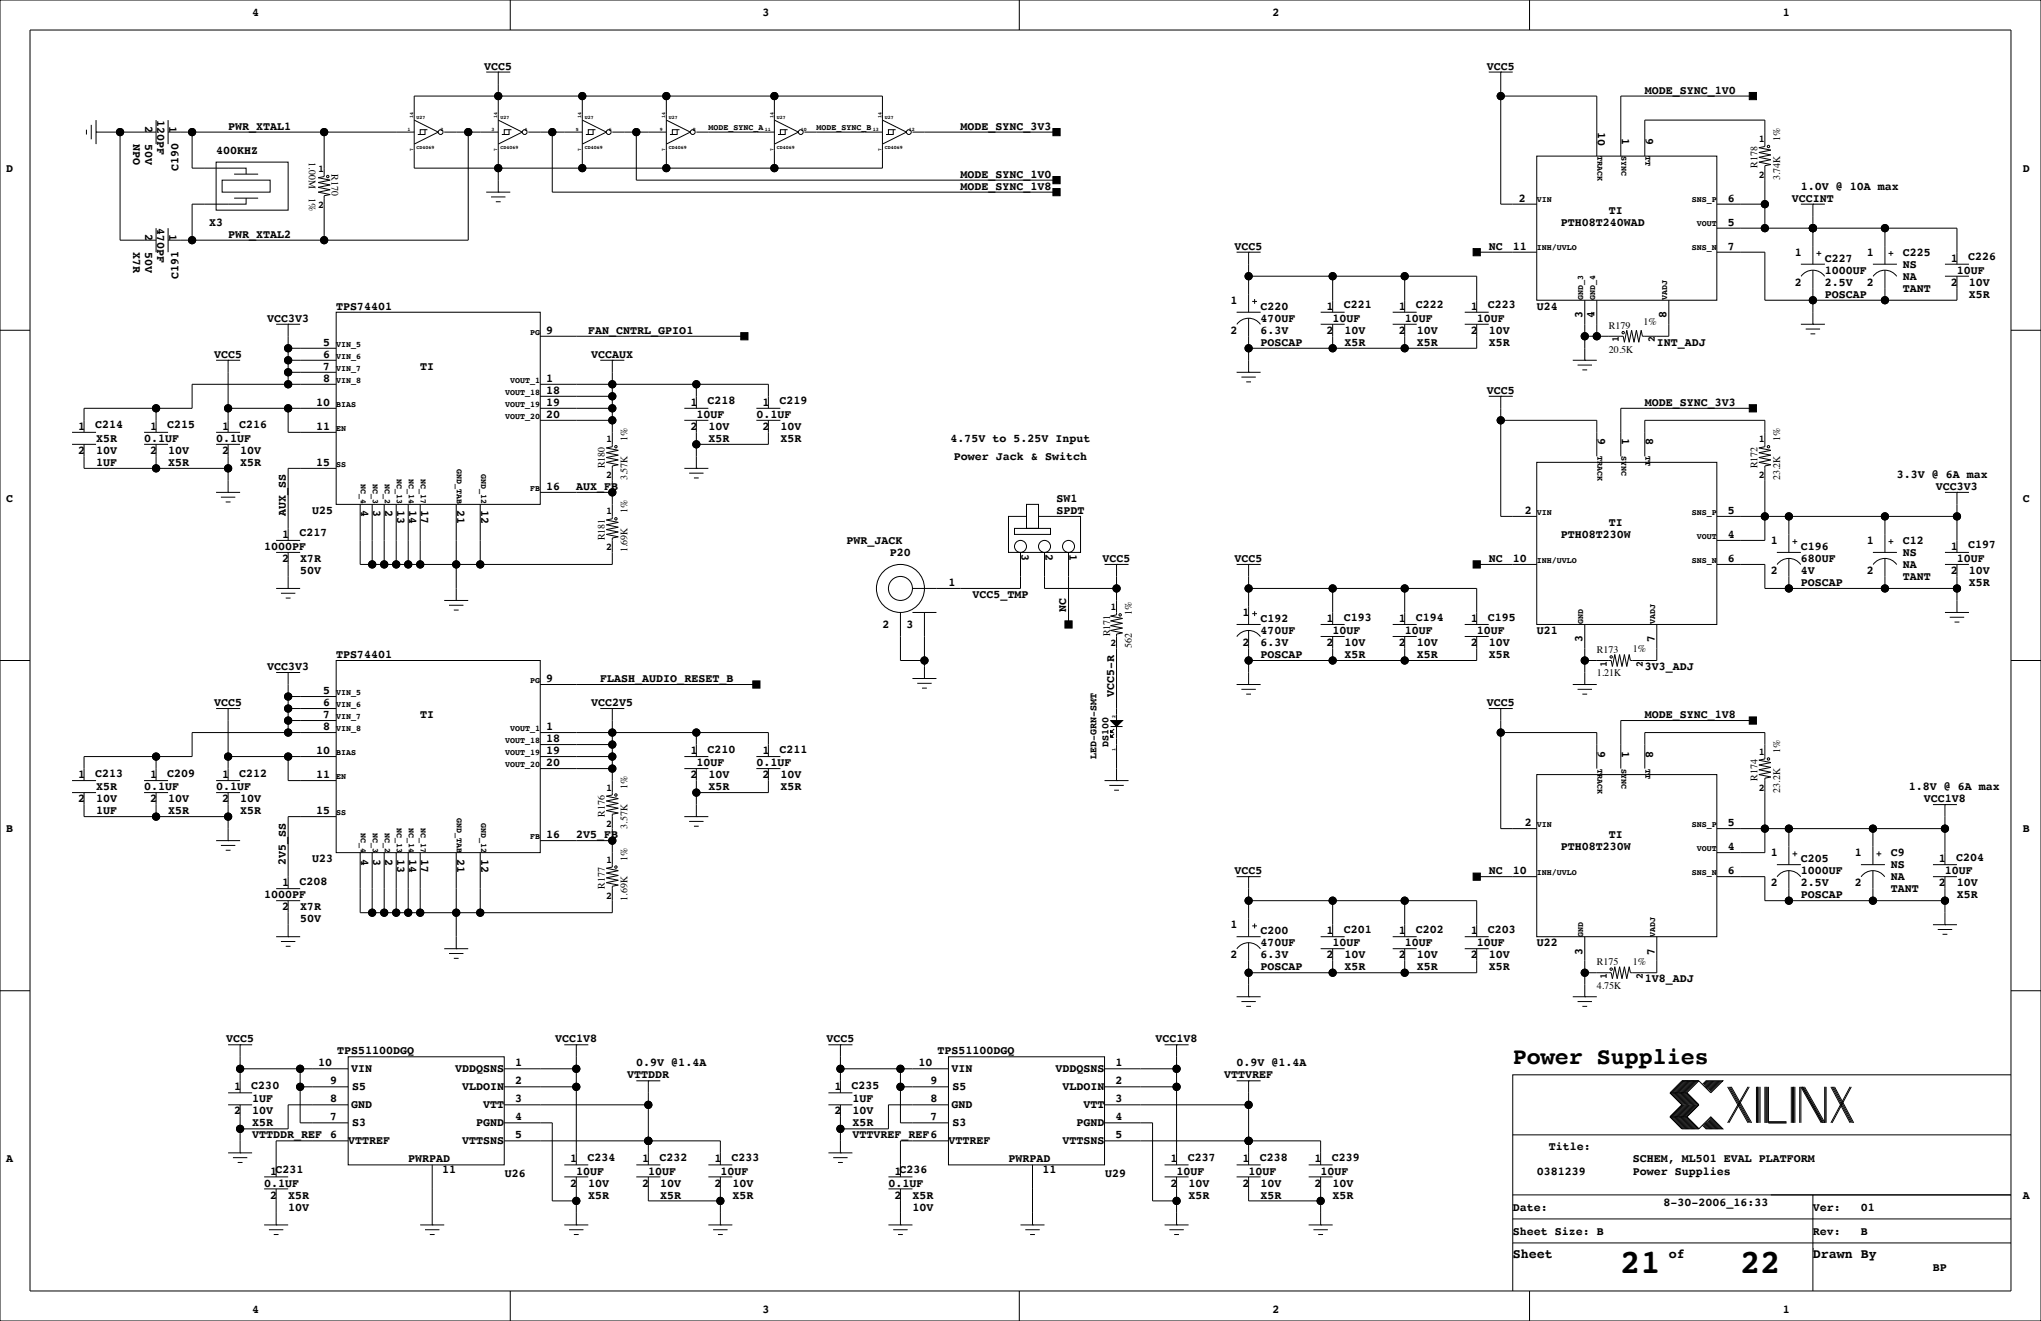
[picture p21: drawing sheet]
<svg xmlns="http://www.w3.org/2000/svg" width="432mm" height="279mm" viewBox="0 0 432 279" stroke-linecap="round" stroke-linejoin="round" font-family="sans-serif">
<defs><g id="words">
<g font-size="7.1">
<text x="342.8" y="269.3">21</text>
<text x="368.2" y="269.3">22</text>
</g>
<text font-size="4.9" x="320" y="225.1">Power Supplies</text>
<g font-size="2.8">
<text x="320" y="266.1">Sheet</text>
<text x="353.1" y="266.1">of</text>
<text x="383.5" y="266.1">Drawn By</text>
</g>
<g font-size="2.5">
<text x="53.3" y="3.3">4</text>
<text x="161.3" y="3.3">3</text>
<text x="269.2" y="3.3">2</text>
<text x="377.2" y="3.3">1</text>
<text x="102.4" y="14.7">VCC5</text>
<text x="314.5" y="14.7">VCC5</text>
<text x="348" y="19.8">MODE_SYNC_1V0</text>
<text x="30.7" y="26.7" transform="rotate(90 30.7 26.7)">2</text>
<text x="33.2" y="25.4" transform="rotate(90 33.2 25.4)">120PF</text>
<text x="35.8" y="26.7" transform="rotate(90 35.8 26.7)">1</text>
<text x="48.3" y="27.4">PWR_XTAL1</text>
<text x="203.2" y="27.4">MODE_SYNC_3V3</text>
<text x="338" y="27.9" transform="rotate(90 338 27.9)">10</text>
<text x="343.1" y="29.2" transform="rotate(90 343.1 29.2)">1</text>
<text x="348.2" y="29.2" transform="rotate(90 348.2 29.2)">9</text>
<text x="28.2" y="30.5" transform="rotate(90 28.2 30.5)">NPO</text>
<text x="30.7" y="30.5" transform="rotate(90 30.7 30.5)">50V</text>
<text x="45.7" y="32.5">400KHZ</text>
<text x="1.3" y="36.3">D</text>
<text x="37.8" y="36.2" transform="rotate(-90 37.8 36.2)">C190</text>
<text x="203.2" y="37.6">MODE_SYNC_1V0</text>
<text x="203.2" y="40.1">MODE_SYNC_1V8</text>
<text x="381" y="40.1">1.0V @ 10A max</text>
<text x="428" y="36.3">D</text>
<text x="44.2" y="47.8">X3</text>
<text x="321.3" y="42.7">2</text>
<text x="330.2" y="47.8">PTH08T240WAD</text>
<text x="340.4" y="45.2">TI</text>
<text x="365.5" y="47.8">5</text>
<text x="365.5" y="42.7">6</text>
<text x="379.1" y="42.7">VCCINT</text>
<text x="28.2" y="53.3" transform="rotate(90 28.2 53.3)">X7R</text>
<text x="30.7" y="49.5" transform="rotate(90 30.7 49.5)">2</text>
<text x="30.7" y="53.3" transform="rotate(90 30.7 53.3)">50V</text>
<text x="33.2" y="48.3" transform="rotate(90 33.2 48.3)">470PF</text>
<text x="35.8" y="49.5" transform="rotate(90 35.8 49.5)">1</text>
<text x="48.3" y="50.3">PWR_XTAL2</text>
<text x="261.2" y="52.8">VCC5</text>
<text x="315" y="52.8">NC</text>
<text x="320" y="52.8">11</text>
<text x="365.5" y="52.8">7</text>
<text x="37.8" y="59.1" transform="rotate(-90 37.8 59.1)">C191</text>
<text x="379.7" y="54.1">1</text>
<text x="386.1" y="57.9">1000UF</text>
<text x="386.1" y="55.4">C227</text>
<text x="395" y="54.1">1</text>
<text x="402.6" y="54.1">C225</text>
<text x="402.6" y="56.6">NS</text>
<text x="402.6" y="59.2">NA</text>
<text x="412.7" y="55.4">1</text>
<text x="414" y="57.9">10UF</text>
<text x="416.4" y="55">C226</text>
<text x="71.1" y="65.5">TPS74401</text>
<text x="260.3" y="64.3">1</text>
<text x="266.7" y="65.5">C220</text>
<text x="280.7" y="65.5">1</text>
<text x="284.3" y="65.2">C221</text>
<text x="295.9" y="65.5">1</text>
<text x="299.6" y="65.2">C222</text>
<text x="311.2" y="65.5">1</text>
<text x="314.8" y="65.2">C223</text>
<text x="325.1" y="65.5">U24</text>
<text x="379.7" y="60.5">2</text>
<text x="386.1" y="63">POSCAP</text>
<text x="386.1" y="60.5">2.5V</text>
<text x="395" y="60.5">2</text>
<text x="402.6" y="61.7">TANT</text>
<text x="412.7" y="60.5">2</text>
<text x="416.6" y="63">X5R</text>
<text x="416.6" y="60.5">10V</text>
<text x="56.5" y="68.1">VCC3V3</text>
<text x="115.6" y="70.6">9</text>
<text x="124.5" y="70.6">FAN_CNTRL_GPIO1</text>
<text x="260.3" y="70.6">2</text>
<text x="266.7" y="68.1">470UF</text>
<text x="266.7" y="70.6">6.3V</text>
<text x="280.7" y="70.6">2</text>
<text x="281.9" y="68.1">10UF</text>
<text x="284.5" y="70.6">10V</text>
<text x="295.9" y="70.6">2</text>
<text x="297.2" y="68.1">10UF</text>
<text x="299.7" y="70.6">10V</text>
<text x="311.2" y="70.6">2</text>
<text x="312.4" y="68.1">10UF</text>
<text x="315" y="70.6">10V</text>
<text x="334.8" y="67.3" transform="rotate(-90 334.8 67.3)">3</text>
<text x="337.3" y="67.3" transform="rotate(-90 337.3 67.3)">4</text>
<text x="352.6" y="67.3" transform="rotate(-90 352.6 67.3)">8</text>
<text x="45.3" y="75.7">VCC5</text>
<text x="68.4" y="75.7">6</text>
<text x="68.4" y="73.2">5</text>
<text x="125.1" y="75.7">VCCAUX</text>
<text x="266.7" y="73.2">POSCAP</text>
<text x="284.5" y="73.2">X5R</text>
<text x="299.7" y="73.2">X5R</text>
<text x="315" y="73.2">X5R</text>
<text x="350.5" y="73.2">INT_ADJ</text>
<text x="68.4" y="80.8">8</text>
<text x="68.4" y="78.2">7</text>
<text x="88.9" y="78.2">TI</text>
<text x="115.6" y="80.8">1</text>
<text x="115.6" y="83.3">18</text>
<text x="314.5" y="83.3">VCC5</text>
<text x="66.9" y="85.9">10</text>
<text x="115.6" y="88.4">20</text>
<text x="115.6" y="85.9">19</text>
<text x="146" y="85.9">1</text>
<text x="147.3" y="88.4">10UF</text>
<text x="149.7" y="85.5">C218</text>
<text x="160" y="88.4">0.1UF</text>
<text x="161.3" y="85.9">1</text>
<text x="164.9" y="85.5">C219</text>
<text x="348" y="85.9">MODE_SYNC_3V3</text>
<text x="16.5" y="90.9">1</text>
<text x="20.2" y="90.6">C214</text>
<text x="20.3" y="93.5">X5R</text>
<text x="30.5" y="93.5">0.1UF</text>
<text x="31.7" y="90.9">1</text>
<text x="35.4" y="90.6">C215</text>
<text x="45.7" y="93.5">0.1UF</text>
<text x="47" y="90.9">1</text>
<text x="50.6" y="90.6">C216</text>
<text x="66.9" y="90.9">11</text>
<text x="146" y="90.9">2</text>
<text x="149.9" y="90.9">10V</text>
<text x="149.9" y="93.5">X5R</text>
<text x="161.3" y="90.9">2</text>
<text x="165.1" y="90.9">10V</text>
<text x="165.1" y="93.5">X5R</text>
<text x="201.1" y="93.5">4.75V to 5.25V Input</text>
<text x="338" y="92.7" transform="rotate(90 338 92.7)">9</text>
<text x="343.1" y="92.7" transform="rotate(90 343.1 92.7)">1</text>
<text x="348.2" y="92.7" transform="rotate(90 348.2 92.7)">8</text>
<text x="16.5" y="96">2</text>
<text x="20.3" y="96">10V</text>
<text x="20.3" y="98.6">1UF</text>
<text x="31.7" y="96">2</text>
<text x="35.6" y="96">10V</text>
<text x="35.6" y="98.6">X5R</text>
<text x="47" y="96">2</text>
<text x="50.8" y="98.6">X5R</text>
<text x="50.8" y="96">10V</text>
<text x="66.9" y="98.6">15</text>
<text x="201.8" y="97.3">Power Jack &amp; Switch</text>
<text x="401.3" y="101.1">3.3V @ 6A max</text>
<text x="1.3" y="106.2">C</text>
<text x="76.4" y="107.9" transform="rotate(90 76.4 107.9)">4</text>
<text x="79" y="107.9" transform="rotate(90 79 107.9)">3</text>
<text x="81.5" y="107.9" transform="rotate(90 81.5 107.9)">2</text>
<text x="84" y="107.9" transform="rotate(90 84 107.9)">13</text>
<text x="86.6" y="107.9" transform="rotate(90 86.6 107.9)">14</text>
<text x="89.1" y="107.9" transform="rotate(90 89.1 107.9)">17</text>
<text x="96.7" y="107.9" transform="rotate(90 96.7 107.9)">21</text>
<text x="101.8" y="107.9" transform="rotate(90 101.8 107.9)">12</text>
<text x="115.6" y="103.6">16</text>
<text x="121.9" y="103.6">AUX_FB</text>
<text x="223.5" y="106.2">SW1</text>
<text x="409.6" y="103.6">VCC3V3</text>
<text x="428" y="106.2">C</text>
<text x="59.7" y="113.8">1</text>
<text x="60.5" y="109.2" transform="rotate(-90 60.5 109.2)">AUX_SS</text>
<text x="63.3" y="113.5">C217</text>
<text x="66" y="108.7">U25</text>
<text x="223.5" y="108.7">SPDT</text>
<text x="322.6" y="108.7">2</text>
<text x="330.2" y="113.8">PTH08T230W</text>
<text x="340.4" y="111.3">TI</text>
<text x="365.5" y="108.7">5</text>
<text x="365.5" y="113.8">4</text>
<text x="55.9" y="116.3">1000PF</text>
<text x="59.7" y="118.9">2</text>
<text x="63.5" y="118.9">X7R</text>
<text x="179.1" y="115.1">PWR_JACK</text>
<text x="188.3" y="117.5">P20</text>
<text x="216.1" y="117.1" transform="rotate(90 216.1 117.1)">3</text>
<text x="221.2" y="117.1" transform="rotate(90 221.2 117.1)">2</text>
<text x="226.3" y="117.1" transform="rotate(90 226.3 117.1)">1</text>
<text x="233.3" y="118.9">VCC5</text>
<text x="261.2" y="118.9">VCC5</text>
<text x="315" y="118.9">NC</text>
<text x="320" y="118.9">10</text>
<text x="365.5" y="118.9">6</text>
<text x="374.6" y="115.1">1</text>
<text x="381" y="118.9">680UF</text>
<text x="381" y="116.3">C196</text>
<text x="395" y="115.1">1</text>
<text x="402.6" y="115.1">C12</text>
<text x="402.6" y="117.6">NS</text>
<text x="412.7" y="116.3">1</text>
<text x="414" y="118.9">10UF</text>
<text x="416.4" y="116">C197</text>
<text x="63.5" y="121.4">50V</text>
<text x="200.7" y="124">1</text>
<text x="374.6" y="121.4">2</text>
<text x="381" y="124">POSCAP</text>
<text x="381" y="121.4">4V</text>
<text x="395" y="121.4">2</text>
<text x="402.6" y="120.1">NA</text>
<text x="402.6" y="122.7">TANT</text>
<text x="412.7" y="121.4">2</text>
<text x="416.6" y="124">X5R</text>
<text x="416.6" y="121.4">10V</text>
<text x="205.7" y="126.5">VCC5_TMP</text>
<text x="225.6" y="129.5" transform="rotate(-90 225.6 129.5)">NC</text>
<text x="262.9" y="130.3">1</text>
<text x="266.7" y="131.6">C192</text>
<text x="280.7" y="131.6">1</text>
<text x="284.3" y="131.2">C193</text>
<text x="295.9" y="131.6">1</text>
<text x="299.6" y="131.2">C194</text>
<text x="311.2" y="131.6">1</text>
<text x="314.8" y="131.2">C195</text>
<text x="186.7" y="132.8">2</text>
<text x="191.8" y="132.8">3</text>
<text x="262.9" y="136.7">2</text>
<text x="266.7" y="134.1">470UF</text>
<text x="266.7" y="136.7">6.3V</text>
<text x="280.7" y="136.7">2</text>
<text x="281.9" y="134.1">10UF</text>
<text x="284.5" y="136.7">10V</text>
<text x="295.9" y="136.7">2</text>
<text x="297.2" y="134.1">10UF</text>
<text x="299.7" y="136.7">10V</text>
<text x="311.2" y="136.7">2</text>
<text x="312.4" y="134.1">10UF</text>
<text x="315" y="136.7">10V</text>
<text x="325.1" y="134.1">U21</text>
<text x="334.8" y="135.9" transform="rotate(-90 334.8 135.9)">3</text>
<text x="350" y="135.9" transform="rotate(-90 350 135.9)">7</text>
<text x="56.5" y="141.7">VCC3V3</text>
<text x="71.1" y="139.2">TPS74401</text>
<text x="266.7" y="139.2">POSCAP</text>
<text x="284.5" y="139.2">X5R</text>
<text x="299.7" y="139.2">X5R</text>
<text x="315" y="139.2">X5R</text>
<text x="348" y="141.7">3V3_ADJ</text>
<text x="45.3" y="149.4">VCC5</text>
<text x="68.4" y="146.8">5</text>
<text x="68.4" y="149.4">6</text>
<text x="115.6" y="144.3">9</text>
<text x="125.1" y="149.4">VCC2V5</text>
<text x="127" y="144.3">FLASH_AUDIO_RESET_B</text>
<text x="235.7" y="147.3" transform="rotate(-90 235.7 147.3)">VCC5-R</text>
<text x="314.5" y="149.4">VCC5</text>
<text x="68.4" y="151.9">7</text>
<text x="68.4" y="154.4">8</text>
<text x="88.9" y="151.9">TI</text>
<text x="115.6" y="154.4">1</text>
<text x="348" y="151.9">MODE_SYNC_1V8</text>
<text x="66.9" y="159.5">10</text>
<text x="115.6" y="157">18</text>
<text x="115.6" y="159.5">19</text>
<text x="146" y="159.5">1</text>
<text x="149.7" y="159.2">C210</text>
<text x="161.3" y="159.5">1</text>
<text x="164.9" y="159.2">C211</text>
<text x="338" y="158.8" transform="rotate(90 338 158.8)">9</text>
<text x="343.1" y="158.8" transform="rotate(90 343.1 158.8)">1</text>
<text x="348.2" y="158.8" transform="rotate(90 348.2 158.8)">8</text>
<text x="16.5" y="164.6">1</text>
<text x="20.2" y="164.3">C213</text>
<text x="20.3" y="167.1">X5R</text>
<text x="30.5" y="167.1">0.1UF</text>
<text x="31.7" y="164.6">1</text>
<text x="35.4" y="164.3">C209</text>
<text x="45.7" y="167.1">0.1UF</text>
<text x="47" y="164.6">1</text>
<text x="50.6" y="164.3">C212</text>
<text x="66.9" y="164.6">11</text>
<text x="115.6" y="162.1">20</text>
<text x="146" y="164.6">2</text>
<text x="147.3" y="162.1">10UF</text>
<text x="149.9" y="167.1">X5R</text>
<text x="149.9" y="164.6">10V</text>
<text x="160" y="162.1">0.1UF</text>
<text x="161.3" y="164.6">2</text>
<text x="165.1" y="167.1">X5R</text>
<text x="165.1" y="164.6">10V</text>
<text x="403.9" y="167.1">1.8V @ 6A max</text>
<text x="16.5" y="169.7">2</text>
<text x="20.3" y="172.2">1UF</text>
<text x="20.3" y="169.7">10V</text>
<text x="31.7" y="169.7">2</text>
<text x="35.6" y="172.2">X5R</text>
<text x="35.6" y="169.7">10V</text>
<text x="47" y="169.7">2</text>
<text x="50.8" y="169.7">10V</text>
<text x="50.8" y="172.2">X5R</text>
<text x="66.9" y="172.2">15</text>
<text x="407" y="169.7">VCC1V8</text>
<text x="1.3" y="176">B</text>
<text x="115.6" y="177.3">16</text>
<text x="121.9" y="177.3">2V5_FB</text>
<text x="322.6" y="174.8">2</text>
<text x="330.2" y="179.8">PTH08T230W</text>
<text x="340.4" y="177.3">TI</text>
<text x="365.5" y="179.8">4</text>
<text x="365.5" y="174.8">5</text>
<text x="428" y="176">B</text>
<text x="60.5" y="182.9" transform="rotate(-90 60.5 182.9)">2V5_SS</text>
<text x="66" y="182.4">U23</text>
<text x="76.4" y="181.6" transform="rotate(90 76.4 181.6)">4</text>
<text x="79" y="181.6" transform="rotate(90 79 181.6)">3</text>
<text x="81.5" y="181.6" transform="rotate(90 81.5 181.6)">2</text>
<text x="84" y="181.6" transform="rotate(90 84 181.6)">13</text>
<text x="86.6" y="181.6" transform="rotate(90 86.6 181.6)">14</text>
<text x="89.1" y="181.6" transform="rotate(90 89.1 181.6)">17</text>
<text x="96.7" y="181.6" transform="rotate(90 96.7 181.6)">21</text>
<text x="101.8" y="181.6" transform="rotate(90 101.8 181.6)">12</text>
<text x="261.2" y="184.9">VCC5</text>
<text x="315" y="184.9">NC</text>
<text x="320" y="184.9">10</text>
<text x="365.5" y="184.9">6</text>
<text x="374.6" y="181.1">1</text>
<text x="381" y="184.9">1000UF</text>
<text x="381" y="182.4">C205</text>
<text x="392.4" y="181.1">1</text>
<text x="400" y="181.1">C9</text>
<text x="400" y="183.6">NS</text>
<text x="410.2" y="182.4">1</text>
<text x="411.5" y="184.9">10UF</text>
<text x="413.9" y="182">C204</text>
<text x="55.9" y="190">1000PF</text>
<text x="59.7" y="187.5">1</text>
<text x="63.3" y="187.1">C208</text>
<text x="374.6" y="187.5">2</text>
<text x="381" y="190">POSCAP</text>
<text x="381" y="187.5">2.5V</text>
<text x="392.4" y="187.5">2</text>
<text x="400" y="186.2">NA</text>
<text x="400" y="188.7">TANT</text>
<text x="410.2" y="187.5">2</text>
<text x="414" y="187.5">10V</text>
<text x="414" y="190">X5R</text>
<text x="59.7" y="192.5">2</text>
<text x="63.5" y="195.1">50V</text>
<text x="63.5" y="192.5">X7R</text>
<text x="260.3" y="196.3">1</text>
<text x="266.7" y="197.6">C200</text>
<text x="280.7" y="197.6">1</text>
<text x="284.3" y="197.3">C201</text>
<text x="295.9" y="197.6">1</text>
<text x="299.6" y="197.3">C202</text>
<text x="311.2" y="197.6">1</text>
<text x="314.8" y="197.3">C203</text>
<text x="260.3" y="202.7">2</text>
<text x="266.7" y="202.7">6.3V</text>
<text x="266.7" y="200.2">470UF</text>
<text x="280.7" y="202.7">2</text>
<text x="281.9" y="200.2">10UF</text>
<text x="284.5" y="202.7">10V</text>
<text x="295.9" y="202.7">2</text>
<text x="297.2" y="200.2">10UF</text>
<text x="299.7" y="202.7">10V</text>
<text x="311.2" y="202.7">2</text>
<text x="312.4" y="200.2">10UF</text>
<text x="315" y="202.7">10V</text>
<text x="325.1" y="200.2">U22</text>
<text x="334.8" y="201.9" transform="rotate(-90 334.8 201.9)">3</text>
<text x="350" y="201.9" transform="rotate(-90 350 201.9)">7</text>
<text x="266.7" y="205.2">POSCAP</text>
<text x="284.5" y="205.2">X5R</text>
<text x="299.7" y="205.2">X5R</text>
<text x="315" y="205.2">X5R</text>
<text x="348" y="207.8">1V8_ADJ</text>
<text x="47.8" y="220.5">VCC5</text>
<text x="117.5" y="220.5">VCC1V8</text>
<text x="174.8" y="220.5">VCC5</text>
<text x="244.5" y="220.5">VCC1V8</text>
<text x="67.3" y="225.6">10</text>
<text x="71.3" y="223">TPS51100DGQ</text>
<text x="74.3" y="226.8">VIN</text>
<text x="96.3" y="226.8">VDDQSNS</text>
<text x="109" y="225.6">1</text>
<text x="134.6" y="225.6">0.9V @1.4A</text>
<text x="194.3" y="225.6">10</text>
<text x="198.3" y="223">TPS51100DGQ</text>
<text x="201.3" y="226.8">VIN</text>
<text x="223.3" y="226.8">VDDQSNS</text>
<text x="236" y="225.6">1</text>
<text x="261.6" y="225.6">0.9V @1.4A</text>
<text x="49.5" y="230.6">1</text>
<text x="53.2" y="230.3">C230</text>
<text x="53.3" y="233.2">1UF</text>
<text x="69.8" y="229.4">9</text>
<text x="69.8" y="233.2">8</text>
<text x="74.5" y="230.6">S5</text>
<text x="97.8" y="230.6">VLDOIN</text>
<text x="109" y="229.4">2</text>
<text x="109" y="233.2">3</text>
<text x="132.7" y="228.1">VTTDDR</text>
<text x="176.5" y="230.6">1</text>
<text x="180.2" y="230.3">C235</text>
<text x="180.3" y="233.2">1UF</text>
<text x="196.8" y="233.2">8</text>
<text x="196.8" y="229.4">9</text>
<text x="201.5" y="230.6">S5</text>
<text x="224.8" y="230.6">VLDOIN</text>
<text x="236" y="233.2">3</text>
<text x="236" y="229.4">2</text>
<text x="259" y="228.1">VTTVREF</text>
<text x="49.5" y="235.7">2</text>
<text x="53.3" y="235.7">10V</text>
<text x="53.3" y="238.3">X5R</text>
<text x="69.8" y="237">7</text>
<text x="74.3" y="234.4">GND</text>
<text x="74.5" y="238.3">S3</text>
<text x="100.8" y="238.3">PGND</text>
<text x="102.2" y="234.4">VTT</text>
<text x="109" y="237">4</text>
<text x="176.5" y="235.7">2</text>
<text x="180.3" y="238.3">X5R</text>
<text x="180.3" y="235.7">10V</text>
<text x="196.8" y="237">7</text>
<text x="201.3" y="234.4">GND</text>
<text x="201.5" y="238.3">S3</text>
<text x="227.8" y="238.3">PGND</text>
<text x="229.2" y="234.4">VTT</text>
<text x="236" y="237">4</text>
<text x="1.3" y="245.9">A</text>
<text x="53.3" y="240.8">VTTDDR_REF 6</text>
<text x="73.7" y="242.1">VTTREF</text>
<text x="86.4" y="245.9">PWRPAD</text>
<text x="97.8" y="242.1">VTTSNS</text>
<text x="109" y="240.8">5</text>
<text x="120.6" y="245.9">1</text>
<text x="124.3" y="245.5">C234</text>
<text x="135.9" y="245.9">1</text>
<text x="139.5" y="245.5">C232</text>
<text x="151.1" y="245.9">1</text>
<text x="154.8" y="245.5">C233</text>
<text x="180.3" y="240.8">VTTVREF_REF6</text>
<text x="200.7" y="242.1">VTTREF</text>
<text x="213.4" y="245.9">PWRPAD</text>
<text x="224.8" y="242.1">VTTSNS</text>
<text x="236" y="240.8">5</text>
<text x="247.6" y="245.9">1</text>
<text x="251.3" y="245.5">C237</text>
<text x="262.9" y="245.9">1</text>
<text x="266.5" y="245.5">C238</text>
<text x="278.1" y="245.9">1</text>
<text x="281.8" y="245.5">C239</text>
<text x="327.7" y="243.3">Title:</text>
<text x="345.4" y="245.9">SCHEM, ML501 EVAL PLATFORM</text>
<text x="55.9" y="251">0.1UF</text>
<text x="57.1" y="248.4">1C231</text>
<text x="93.6" y="248">11</text>
<text x="106.8" y="248.9">U26</text>
<text x="120.6" y="251">2</text>
<text x="121.9" y="248.4">10UF</text>
<text x="124.5" y="251">10V</text>
<text x="135.9" y="251">2</text>
<text x="137.2" y="248.4">10UF</text>
<text x="139.7" y="251">10V</text>
<text x="151.1" y="251">2</text>
<text x="152.4" y="248.4">10UF</text>
<text x="154.9" y="251">10V</text>
<text x="188" y="251">0.1UF</text>
<text x="189.2" y="248.4">1C236</text>
<text x="220.6" y="248">11</text>
<text x="233.8" y="248.9">U29</text>
<text x="247.6" y="251">2</text>
<text x="248.9" y="248.4">10UF</text>
<text x="251.5" y="251">10V</text>
<text x="262.9" y="251">2</text>
<text x="264.2" y="248.4">10UF</text>
<text x="266.7" y="251">10V</text>
<text x="278.1" y="251">2</text>
<text x="279.4" y="248.4">10UF</text>
<text x="281.9" y="251">10V</text>
<text x="325.1" y="248.4">0381239</text>
<text x="345.4" y="248.4">Power Supplies</text>
<text x="57.1" y="253.5">2</text>
<text x="61" y="256">10V</text>
<text x="61" y="253.5">X5R</text>
<text x="124.5" y="253.5">X5R</text>
<text x="139.7" y="253.5">X5R</text>
<text x="154.9" y="253.5">X5R</text>
<text x="189.2" y="253.5">2</text>
<text x="193" y="253.5">X5R</text>
<text x="193" y="256">10V</text>
<text x="251.5" y="253.5">X5R</text>
<text x="266.7" y="253.5">X5R</text>
<text x="281.9" y="253.5">X5R</text>
<text x="320" y="256">Date:</text>
<text x="351.9" y="255">8-30-2006_16:33</text>
<text x="383.5" y="256">Ver:</text>
<text x="393.7" y="256">01</text>
<text x="428" y="253.5">A</text>
<text x="320" y="261.1">Sheet Size: B</text>
<text x="383.5" y="261.1">Rev:</text>
<text x="393.7" y="261.1">B</text>
<text x="408.9" y="268.7">BP</text>
<text x="53.3" y="277.6">4</text>
<text x="161.3" y="277.6">3</text>
<text x="269.2" y="277.6">2</text>
<text x="377.2" y="277.6">1</text>
</g>
<g font-size="2.1">
<text x="376.6" y="29.7" transform="rotate(-90 376.6 29.7)">1%</text>
<text x="65.3" y="34.3" transform="rotate(90 65.3 34.3)">1.00M</text>
<text x="371.8" y="35.6" transform="rotate(-90 371.8 35.6)">R178</text>
<text x="372.1" y="30">1</text>
<text x="65.3" y="41.9" transform="rotate(90 65.3 41.9)">1%</text>
<text x="67.3" y="36.4">1</text>
<text x="70.2" y="36.8" transform="rotate(90 70.2 36.8)">R170</text>
<text x="372.1" y="37.7">2</text>
<text x="376.6" y="38.1" transform="rotate(-90 376.6 38.1)">3.74K</text>
<text x="67.3" y="44">2</text>
<text x="340.4" y="69.5">R179</text>
<text x="347.7" y="68.8">1%</text>
<text x="340.4" y="74.6">20.5K</text>
<text x="342.5" y="72.4" transform="rotate(-90 342.5 72.4)">1</text>
<text x="350.1" y="72.4" transform="rotate(-90 350.1 72.4)">2</text>
<text x="128.3" y="93.5">1</text>
<text x="132.8" y="93.2" transform="rotate(-90 132.8 93.2)">1%</text>
<text x="372.1" y="93.5">1</text>
<text x="376.6" y="93.2" transform="rotate(-90 376.6 93.2)">1%</text>
<text x="128" y="99.1" transform="rotate(-90 128 99.1)">R180</text>
<text x="128.3" y="101.2">2</text>
<text x="132.8" y="101.6" transform="rotate(-90 132.8 101.6)">3.57K</text>
<text x="371.8" y="99.1" transform="rotate(-90 371.8 99.1)">R172</text>
<text x="372.1" y="101.2">2</text>
<text x="376.6" y="101.6" transform="rotate(-90 376.6 101.6)">23.2K</text>
<text x="128.3" y="108.8">1</text>
<text x="132.8" y="108.5" transform="rotate(-90 132.8 108.5)">1%</text>
<text x="128" y="114.3" transform="rotate(-90 128 114.3)">R181</text>
<text x="128.3" y="116.4">2</text>
<text x="132.8" y="116.8" transform="rotate(-90 132.8 116.8)">1.69K</text>
<text x="234.9" y="129.1">1</text>
<text x="239.5" y="130" transform="rotate(-90 239.5 130)">1%</text>
<text x="234.9" y="134.6" transform="rotate(-90 234.9 134.6)">R171</text>
<text x="234.9" y="136.7">2</text>
<text x="239.5" y="137.2" transform="rotate(-90 239.5 137.2)">562</text>
<text x="345.4" y="137.9">1%</text>
<text x="337.8" y="138.1">R173</text>
<text x="337.8" y="142.9">1.21K</text>
<text x="339.9" y="141" transform="rotate(-90 339.9 141)">1</text>
<text x="347.5" y="141" transform="rotate(-90 347.5 141)">2</text>
<text x="232" y="160.5" transform="rotate(-90 232 160.5)">LED-GRN-SMT</text>
<text x="234.5" y="158" transform="rotate(-90 234.5 158)">DS100</text>
<text x="372.1" y="159.6">1</text>
<text x="376.6" y="159.3" transform="rotate(-90 376.6 159.3)">1%</text>
<text x="128.3" y="167.2">1</text>
<text x="132.8" y="166.9" transform="rotate(-90 132.8 166.9)">1%</text>
<text x="371.8" y="165.1" transform="rotate(-90 371.8 165.1)">R174</text>
<text x="372.1" y="167.2">2</text>
<text x="376.6" y="167.6" transform="rotate(-90 376.6 167.6)">23.2K</text>
<text x="128" y="172.7" transform="rotate(-90 128 172.7)">R176</text>
<text x="128.3" y="174.8">2</text>
<text x="132.8" y="175.3" transform="rotate(-90 132.8 175.3)">3.57K</text>
<text x="128.3" y="182.4">1</text>
<text x="132.8" y="182.1" transform="rotate(-90 132.8 182.1)">1%</text>
<text x="128" y="188" transform="rotate(-90 128 188)">R177</text>
<text x="128.3" y="190.1">2</text>
<text x="132.8" y="190.5" transform="rotate(-90 132.8 190.5)">1.69K</text>
<text x="337.8" y="204.2">R175</text>
<text x="337.8" y="209.2">4.75K</text>
<text x="339.9" y="207" transform="rotate(-90 339.9 207)">1</text>
<text x="345.4" y="204.2">1%</text>
<text x="347.5" y="207" transform="rotate(-90 347.5 207)">2</text>
</g>
<g font-size="1.8">
<text x="149.9" y="27.6">MODE_SYNC_A</text>
<text x="172.7" y="27.6">MODE_SYNC_B</text>
<text x="338" y="33" transform="rotate(90 338 33)">TRACK</text>
<text x="343.1" y="33" transform="rotate(90 343.1 33)">SYNC</text>
<text x="348.1" y="33" transform="rotate(90 348.1 33)">TT</text>
<text x="325.1" y="42.8">VIN</text>
<text x="357.9" y="42.8">SNS_P</text>
<text x="359" y="47.9">VOUT</text>
<text x="325.1" y="53">INH/UVLO</text>
<text x="357.9" y="53">SNS_N</text>
<text x="334.9" y="63.5" transform="rotate(-90 334.9 63.5)">GND_3</text>
<text x="337.5" y="63.5" transform="rotate(-90 337.5 63.5)">GND_4</text>
<text x="352.7" y="63.5" transform="rotate(-90 352.7 63.5)">VADJ</text>
<text x="112.2" y="70.8">PG</text>
<text x="71.1" y="73.3">VIN_5</text>
<text x="71.1" y="75.8">VIN_6</text>
<text x="71.1" y="78.4">VIN_7</text>
<text x="71.1" y="80.9">VIN_8</text>
<text x="106.9" y="83.5">VOUT_18</text>
<text x="107.9" y="80.9">VOUT_1</text>
<text x="71.1" y="86">BIAS</text>
<text x="106.9" y="86">VOUT_19</text>
<text x="106.9" y="88.5">VOUT_20</text>
<text x="71.1" y="91.1">EN</text>
<text x="71.1" y="98.7">SS</text>
<text x="84" y="101.4" transform="rotate(90 84 101.4)">NC_13</text>
<text x="86.5" y="101.4" transform="rotate(90 86.5 101.4)">NC_14</text>
<text x="89.1" y="101.4" transform="rotate(90 89.1 101.4)">NC_17</text>
<text x="96.7" y="99.3" transform="rotate(90 96.7 99.3)">GND_TAB</text>
<text x="101.8" y="100.3" transform="rotate(90 101.8 100.3)">GND_12</text>
<text x="338" y="96.5" transform="rotate(90 338 96.5)">TRACK</text>
<text x="343.1" y="96.5" transform="rotate(90 343.1 96.5)">SYNC</text>
<text x="348.1" y="96.5" transform="rotate(90 348.1 96.5)">TT</text>
<text x="76.4" y="102.4" transform="rotate(90 76.4 102.4)">NC_4</text>
<text x="78.9" y="102.4" transform="rotate(90 78.9 102.4)">NC_3</text>
<text x="81.4" y="102.4" transform="rotate(90 81.4 102.4)">NC_2</text>
<text x="112.2" y="103.8">FB</text>
<text x="325.1" y="108.9">VIN</text>
<text x="357.9" y="108.9">SNS_P</text>
<text x="359" y="113.9">VOUT</text>
<text x="325.1" y="119">INH/UVLO</text>
<text x="357.9" y="119">SNS_N</text>
<text x="334.9" y="132.1" transform="rotate(-90 334.9 132.1)">GND</text>
<text x="350.2" y="132.1" transform="rotate(-90 350.2 132.1)">VADJ</text>
<text x="71.1" y="147">VIN_5</text>
<text x="71.1" y="149.5">VIN_6</text>
<text x="112.2" y="144.4">PG</text>
<text x="71.1" y="152">VIN_7</text>
<text x="71.1" y="154.6">VIN_8</text>
<text x="107.9" y="154.6">VOUT_1</text>
<text x="71.1" y="159.7">BIAS</text>
<text x="106.9" y="157.1">VOUT_18</text>
<text x="106.9" y="159.7">VOUT_19</text>
<text x="71.1" y="164.7">EN</text>
<text x="106.9" y="162.2">VOUT_20</text>
<text x="338" y="162.6" transform="rotate(90 338 162.6)">TRACK</text>
<text x="343.1" y="162.6" transform="rotate(90 343.1 162.6)">SYNC</text>
<text x="348.1" y="162.6" transform="rotate(90 348.1 162.6)">TT</text>
<text x="71.1" y="172.4">SS</text>
<text x="96.7" y="172.9" transform="rotate(90 96.7 172.9)">GND_TAB</text>
<text x="101.8" y="174" transform="rotate(90 101.8 174)">GND_12</text>
<text x="76.4" y="176.1" transform="rotate(90 76.4 176.1)">NC_4</text>
<text x="78.9" y="176.1" transform="rotate(90 78.9 176.1)">NC_3</text>
<text x="81.4" y="176.1" transform="rotate(90 81.4 176.1)">NC_2</text>
<text x="84" y="175" transform="rotate(90 84 175)">NC_13</text>
<text x="86.5" y="175" transform="rotate(90 86.5 175)">NC_14</text>
<text x="89.1" y="175" transform="rotate(90 89.1 175)">NC_17</text>
<text x="112.2" y="177.4">FB</text>
<text x="325.1" y="174.9">VIN</text>
<text x="357.9" y="174.9">SNS_P</text>
<text x="359" y="180">VOUT</text>
<text x="325.1" y="185.1">INH/UVLO</text>
<text x="357.9" y="185.1">SNS_N</text>
<text x="334.9" y="198.1" transform="rotate(-90 334.9 198.1)">GND</text>
<text x="350.2" y="198.1" transform="rotate(-90 350.2 198.1)">VADJ</text>
</g>
<g font-size="1.1">
<text x="86.2" y="27.7">1</text>
<text x="87.4" y="24.9" transform="rotate(-90 87.4 24.9)">14</text>
<text x="88.1" y="25.2">U27</text>
<text x="93.2" y="27.7">2</text>
<text x="104" y="27.7">3</text>
<text x="105.2" y="24.9" transform="rotate(-90 105.2 24.9)">14</text>
<text x="105.9" y="25.2">U27</text>
<text x="111" y="27.7">4</text>
<text x="121.8" y="27.7">5</text>
<text x="123" y="24.9" transform="rotate(-90 123 24.9)">14</text>
<text x="123.7" y="25.2">U27</text>
<text x="128.8" y="27.7">6</text>
<text x="139.6" y="27.7">9</text>
<text x="140.8" y="24.9" transform="rotate(-90 140.8 24.9)">14</text>
<text x="141.5" y="25.2">U27</text>
<text x="146.6" y="27.7">8</text>
<text x="161.8" y="27.7">11</text>
<text x="163.6" y="24.9" transform="rotate(-90 163.6 24.9)">14</text>
<text x="164.3" y="25.2">U27</text>
<text x="169.4" y="27.7">10</text>
<text x="184.7" y="27.7">13</text>
<text x="186.5" y="24.9" transform="rotate(-90 186.5 24.9)">14</text>
<text x="187.2" y="25.2">U27</text>
<text x="192.3" y="27.7">12</text>
<text x="87.4" y="31.9" transform="rotate(-90 87.4 31.9)">7</text>
<text x="88.1" y="31.5">CD4069</text>
<text x="105.2" y="31.9" transform="rotate(-90 105.2 31.9)">7</text>
<text x="105.9" y="31.5">CD4069</text>
<text x="123" y="31.9" transform="rotate(-90 123 31.9)">7</text>
<text x="123.7" y="31.5">CD4069</text>
<text x="140.8" y="31.9" transform="rotate(-90 140.8 31.9)">7</text>
<text x="141.5" y="31.5">CD4069</text>
<text x="163.6" y="31.9" transform="rotate(-90 163.6 31.9)">7</text>
<text x="164.3" y="31.5">CD4069</text>
<text x="186.5" y="31.9" transform="rotate(-90 186.5 31.9)">7</text>
<text x="187.2" y="31.5">CD4069</text>
<text x="236" y="151.9" transform="rotate(-90 236 151.9)">2</text>
<text x="236" y="158.9" transform="rotate(-90 236 158.9)">1</text>
</g>
</g></defs>
<g fill="none" stroke="#000" stroke-width=".21">
<path d="M0 0h431.8v279.4h-431.8zM6.3 6.4h419.1v266.6h-419.1zM102.9 15.2h5M105.4 15.2h.1M105.4 15.2v25.4M107.9 0v6.4M215.6 0v6.4M315 15.2h5M317.5 15.2h.1M317.5 15.2v28h7.6M323.6 0v6.4M18.3 27.4v1"/>
<path d="M19.3 26.4v3.1M20.3 27.9h.1M20.3 27.9h12.7M20.3 25.4v5.1M25.4 27.9v22.9h7.6M33 25.4v5.1M35.6 27.9h52M35.6 25.4v5.1M40.6 27.9v7.7h11.5v1.2M45.7 34.3h15.3v10.1h-15.3zM47 38.1h10.1v2.5h-10.1zM49.5 36.8h5.1"/>
<path d="M68.6 27.9v9.4l-1.3 .3 2.5 .5-2.5 .5 2.5 .5-2.5 .5 2.5 .5-2.5 .5 2.5 .5-1.2 .3v9.4M87.6 20.3h99.1v15.3h-99.1zM87.6 25.4l5.1 2.5-5.1 2.6M89.9 27.4v1h-1.5M90.4 27.4h-1.5v1M94 27.9h11.4M99.1 27.9v22.9h-63.5M105.4 25.4l5.1 2.5-5.1 2.6M107.7 27.4v1h-1.5M108.2 27.4h-1.5v1M111.8 27.9h11.4M116.8 27.9v12.7h106.7"/>
<path d="M123.2 20.3v15.3M123.2 25.4l5.1 2.5-5.1 2.6M125.5 27.4v1h-1.5M126 27.4h-1.5v1M129.5 27.9h11.5M134.6 27.9v10.2h88.9M141 20.3v15.3M141 25.4l5 2.5-5 2.6M143.3 27.4v1h-1.6M143.8 27.4h-1.6v1M147.3 27.9h16.5M163.8 20.3v15.3"/>
<path d="M163.8 25.4l5.1 2.5-5.1 2.6M166.1 27.4v1h-1.5M166.6 27.4h-1.5v1M170.2 27.9h16.5M186.7 25.4l5.1 2.5-5.1 2.6M189 27.4v1h-1.5M189.5 27.4h-1.5v1M193 27.9h30.5M317.5 20.3h20.3v12.7M325.1 33h38.1v30.5h-38.1zM348 33v-7.6h25.4v5.6l-1.3 .2 2.5 .6-2.5 .5 2.5 .5-2.5 .5 2.5 .5-2.5 .5 2.5 .5-1.2 .3v13.2M370.8 20.3h-27.9v12.7"/>
<path d="M33 48.3v5M35.6 48.3v5M49.5 41.9h5.1M52.1 41.9v1.3h-11.5v7.6M102.9 40.6h5M103.9 41.7h3M104.9 42.7h1M105.4 40.6h.1M261.6 53.3h5.1M264.2 53.3h.1M264.2 53.3v12.7M264.2 58.4h48.2v7.6"/>
<path d="M281.9 58.4v7.6M297.2 58.4v7.6M312.4 53.3h12.7M363.2 53.3h10.2v10.2h40.6v-5.1M363.2 48.3h50.8v7.6M363.2 43.2h10.2M381 43.2h5.1M381 55.9h5.1M381 58.4a3 3 0 0 1 5 0M383.5 48.3h.1M383.5 43.2h.1M383.5 43.2v12.7"/>
<path d="M383.5 57.2v11.4M384.3 53.6h1M384.8 53.1v1M396.2 55.9h5.1M396.3 58.4a3 3 0 0 1 5 0M398.8 48.3v7.6M398.8 57.2v6.3M399.5 53.6h1.1M400 53.1v1M411.5 58.4h5.1M411.5 55.9h5.1M0 69.8h6.3"/>
<path d="M45.7 76.2h5.1M48.3 76.2h.1M48.3 76.2v15.2M58.4 68.6h5.1M61 68.6h.1M61 68.6v12.7M61 78.7h10.1M61 76.2h10.1M61 73.7h10.1M71.1 66h43.2v40.7h-43.2zM114.3 71.1h43.2M127 76.2h5.1"/>
<path d="M129.5 76.2h.1M129.5 76.2v18.3l-1.2 .2 2.5 .5-2.5 .6 2.5 .5-2.5 .5 2.5 .5-2.5 .5 2.5 .5-1.3 .3v11.1l-1.2 .3 2.5 .5-2.5 .5 2.5 .5-2.5 .5 2.5 .5-2.5 .5 2.5 .5-1.3 .3v5.6h-53.3v-12.7M261.6 78.7h5.1M261.6 66h5.1M261.7 68.6a3 3 0 0 1 5 0M262.6 79.8h3.1M264.2 78.7h.1M264.2 67.3v11.4M264.9 63.8h1M265.4 63.2v1.1M279.4 68.6h5.1M279.4 66h5.1"/>
<path d="M281.9 68.6v5.1M294.6 68.6h5.1M294.6 66h5.1M297.2 68.6v5.1M309.9 68.6h5.1M309.9 66h5.1M312.4 68.6v5.1h-48.2M332.7 76.2h5.1M333.8 77.2h3M334.8 78.2h1M335.3 76.2h.1M335.3 63.5v12.7"/>
<path d="M337.8 63.5v7.6M353.1 63.5v7.6h-5.6l-.3-1.3-.5 2.6-.5-2.6-.5 2.6-.5-2.6-.5 2.6-.5-2.6-.5 2.6-.3-1.3h-8.1M381 68.6h5.1M382 69.6h3.1M383 70.6h1M383.5 68.6h.1M425.4 69.8h6.4M15.2 94h5.1M15.2 91.4h5.1M17.8 94v5.1h30.5M30.5 94h5.1M30.5 91.4h5.1"/>
<path d="M33 86.4v5M33 94v5.1M45.7 94h5.1M45.7 91.4h5.1M48.3 86.4h22.8M48.3 94v10.1M61 86.4v5h10.1M71.1 99.1h-10.1v15.2M71.1 81.3h-30.5v5.1h-22.8v5M114.3 81.3h48.3v5.1M114.3 88.9h15.2M114.3 86.4h15.2"/>
<path d="M114.3 83.8h15.2M144.8 88.9h5.1M144.8 86.4h5.1M144.8 99.1h5.1M147.3 99.1h.1M147.3 81.3v5.1M147.3 88.9v10.2M160 88.9h5.1M160 86.4h5.1M162.6 88.9v5.1h-15.3M263.7 80.8h1M315 83.8h5"/>
<path d="M317.5 83.8h.1M317.5 88.9h20.3v7.6M317.5 83.8v25.4h7.6M325.1 97.8h38.1v34.3h-38.1zM348 96.5v-7.6h25.4v5.6l-1.3 .2 2.5 .5-2.5 .6 2.5 .5-2.5 .5 2.5 .5-2.5 .5 2.5 .5-1.2 .3v15.7h-10.2M370.8 86.4h-27.9v10.1M45.7 104.1h5.1M46.7 105.2h3.1M47.8 106.2h1M48.3 104.1h.1M58.4 116.8h5.1M58.4 114.3h5.1"/>
<path d="M61 116.8v7.7M78.7 106.7v12.7M81.3 106.7v12.7M83.8 106.7v12.7M86.4 106.7v12.7M88.9 106.7v12.7M96.5 106.7v20.3M101.6 106.7v12.7M114.3 104.1h15.2M145.8 100.1h3M146.8 101.1h1M214.6 111.8h7.6v1.2h-7.6z"/>
<path d="M215.9 116.8v7.7h-22.9M217.2 106.7h2.5v5.1h-2.5zM217.2 109.2h-3.8v7.6h15.2v-7.6h-8.9M221 116.8v7.7h15.2M226.1 116.8v15.3M233.7 119.4h5.1M236.2 119.4h.1M236.2 119.4v10.6l-1.3 .3 2.6 .5-2.6 .5 2.6 .5-2.6 .5 2.6 .5-2.6 .5 2.6 .6-1.3 .2v18.3M261.6 119.4h5.1M264.2 119.4h.1M264.2 119.4v12.7M312.4 119.4h12.7"/>
<path d="M363.2 119.4h10.2v5.1h40.6M363.2 109.2h50.8M375.9 116.8h5.1M376 119.4a3 3 0 0 1 5 0M378.5 109.2v7.6M378.5 118.1v6.4M379.2 114.6h1M379.7 114v1.1M396.2 116.8h5.1M396.3 119.4a3 3 0 0 1 5 0M398.8 109.2v7.6M398.8 118.1v6.4"/>
<path d="M399.5 114.6h1.1M400 114v1.1M411.5 119.4h5.1M411.5 104.1h5.1M411.5 116.8h5.1M414 104.1h.1M414 104.1v12.7M414 119.4v10.1M0 139.7h6.3M58.4 124.5h5.1M59.4 125.5h3.1M60.5 126.5h1"/>
<path d="M61 124.5h.1M71.1 139.7h43.2v40.6h-43.2zM94 127h5.1M95 128h3M96 129h1M96.5 127h.1M190.5 129.5v10.2h5.1M193 129.5h5.1M195.6 129.5v14M261.6 132.1h5.1M261.7 134.6a3 3 0 0 1 5 0M264.2 124.5h48.2v7.6"/>
<path d="M264.2 133.3v11.5M264.9 129.8h1M265.4 129.3v1M279.4 134.6h5.1M279.4 132.1h5.1M281.9 124.5v7.6M281.9 134.6v5.1M294.6 134.6h5.1M294.6 132.1h5.1M297.2 124.5v7.6M297.2 134.6v5.1M309.9 134.6h5.1"/>
<path d="M309.9 132.1h5.1M312.4 134.6v5.1h-48.2M335.3 132.1v12.7M350.5 132.1v7.6h-5.6l-.2-1.3-.5 2.6-.5-2.6-.5 2.6-.6-2.6-.5 2.6-.5-2.6-.5 2.6-.2-1.3h-5.6M411.5 129.5h5.1M412.5 130.6h3M413.5 131.6h1M414 129.5h.1M425.4 139.7h6.4M45.7 149.9h5.1M48.3 149.9h.1M48.3 149.9v15.2"/>
<path d="M58.4 142.2h5.1M61 142.2h.1M61 142.2v12.7M61 149.9h10.1M61 147.3h10.1M61 152.4h10.1M71.1 154.9h-30.5v5.1h-22.8v5.1M114.3 154.9h48.3v5.1M114.3 157.5h15.2M114.3 144.8h45.7M127 149.9h5.1M129.5 149.9h.1"/>
<path d="M129.5 149.9v18.2l-1.2 .3 2.5 .5-2.5 .5 2.5 .5-2.5 .5 2.5 .5-2.5 .5 2.5 .6-1.3 .2v11.2l-1.2 .2 2.5 .5-2.5 .6 2.5 .5-2.5 .5 2.5 .5-2.5 .5 2.5 .5-1.3 .3v5.5h-53.3v-12.7M147.3 154.9v5.1M193 143.5h5.1M194.1 144.5h3M195.1 145.5h1M195.6 143.5h.1M234.9 153.7h2.6M235.7 154.2l-.5 .5M235.7 155.2l-.5 .5M236.2 153.7v11.4M261.6 144.8h5.1M262.6 145.8h3.1"/>
<path d="M263.7 146.8h1M264.2 144.8h.1M315 149.9h5M317.5 149.9h.1M317.5 154.9h20.3v7.7M317.5 149.9v25.4h7.6M332.7 144.8h5.1M333.8 145.8h3M334.8 146.8h1M335.3 144.8h.1M370.8 152.4h-27.9v10.2M15.2 167.6h5.1"/>
<path d="M15.2 165.1h5.1M17.8 167.6v5.1h30.5M30.5 167.6h5.1M30.5 165.1h5.1M33 160v5.1M33 167.6v5.1M45.7 167.6h5.1M45.7 165.1h5.1M45.7 177.8h5.1M46.7 178.8h3.1M47.8 179.8h1M48.3 177.8h.1"/>
<path d="M48.3 167.6v10.2M48.3 160h22.8M61 160v5.1h10.1M71.1 172.7h-10.1v15.3M114.3 160h15.2M114.3 162.6h15.2M114.3 177.8h15.2M144.8 172.7h5.1M144.8 160h5.1M144.8 162.6h5.1M145.8 173.7h3M146.8 174.8h1"/>
<path d="M147.3 172.7h.1M147.3 162.6v10.1M160 160h5.1M160 162.6h5.1M162.6 162.6v5h-15.3M233.7 165.1h5.1M234.7 166.1h3M235.7 167.1h1M236.2 165.1h.1M325.1 163.8h38.1v34.3h-38.1zM348 162.6v-7.7h25.4v5.6l-1.3 .3 2.5 .5-2.5 .5 2.5 .5-2.5 .5 2.5 .5-2.5 .5 2.5 .5-1.2 .3v15.7h-10.2M363.2 175.3h48.3"/>
<path d="M378.5 175.3v7.6M396.2 175.3v7.6M408.9 170.2h5.1M411.5 170.2h.1M411.5 170.2v12.7M58.4 190.5h5.1M58.4 198.1h5.1M58.4 188h5.1M59.4 199.1h3.1M61 198.1h.1M61 190.5v7.6M78.7 180.3v12.7"/>
<path d="M81.3 180.3v12.7M83.8 180.3v12.7M86.4 180.3v12.7M88.9 180.3v12.7M96.5 180.3v20.4M101.6 180.3v12.7M261.6 185.4h5.1M261.6 198.1h5.1M264.2 185.4h.1M264.2 185.4v12.7M264.2 199.4v11.4M264.2 190.5h48.2v7.6"/>
<path d="M264.9 195.8h1M265.4 195.3v1M279.4 198.1h5.1M281.9 190.5v7.6M294.6 198.1h5.1M297.2 190.5v7.6M309.9 198.1h5.1M312.4 185.4h12.7M335.3 198.1v12.7M350.5 198.1v7.6h-5.6l-.2-1.2-.5 2.5-.5-2.5-.5 2.5-.6-2.5-.5 2.5-.5-2.5-.5 2.5-.2-1.3h-5.6M363.2 185.4h10.2v5.1h38.1M375.9 182.9h5.1"/>
<path d="M376 185.4a3 3 0 0 1 5 0M378.5 184.1v6.4M379.2 180.6h1M379.7 180.1v1M393.7 182.9h5.1M393.7 185.4a3 3 0 0 1 5 0M396.2 184.1v6.4M397 180.6h1M397.5 180.1v1M408.9 195.6h5.1M408.9 185.4h5.1M408.9 182.9h5.1"/>
<path d="M410 196.6h3M411 197.6h1M411.5 195.6h.1M411.5 185.4v10.2M0 209.5h6.3M60.5 200.2h1M94 200.7h5.1M95 201.7h3M96 202.7h1M96.5 200.7h.1M261.6 210.8h5.1M261.7 200.7a3 3 0 0 1 5 0"/>
<path d="M262.6 211.8h3.1M263.7 212.9h1M264.2 210.8h.1M279.4 200.7h5.1M281.9 200.7v5M294.6 200.7h5.1M297.2 200.7v5M309.9 200.7h5.1M312.4 200.7v5h-48.2M332.7 210.8h5.1M333.8 211.8h3M334.8 212.9h1"/>
<path d="M335.3 210.8h.1M425.4 209.5h6.4M48.3 221h5M48.3 233.7h5M48.3 231.1h5M50.8 221h.1M50.8 226.1h22.9M50.8 221v10.1M50.8 233.7v10.1M63.5 229.9h10.2M63.5 226.1v11.4h10.2M73.7 223.5h33v22.9h-33z"/>
<path d="M73.7 233.7h-12.7v5.1h-10.2M106.7 237.5h10.1v16.5h5.1M106.7 233.7h30.5M106.7 226.1h15.2M106.7 229.9h15.2M119.4 221h5.1M121.9 221h.1M121.9 221v25.4M134.6 228.6h5.1M137.2 228.6h.1M137.2 228.6v17.8M175.3 221h5"/>
<path d="M175.3 233.7h5M175.3 231.1h5M177.8 221h.1M177.8 221v10.1M177.8 233.7v10.1M177.8 226.1h22.9M190.5 226.1v11.4h10.2M190.5 229.9h10.2M200.7 223.5h33v22.9h-33zM200.7 233.7h-12.7v5.1h-10.2M233.7 233.7h30.5M233.7 226.1h15.2"/>
<path d="M233.7 229.9h15.2M233.7 237.5h10.1v16.5h5.1M246.4 221h5.1M248.9 221h.1M248.9 221v25.4M261.6 228.6h5.1M264.2 228.6h.1M264.2 228.6v17.8M353.3 231.1h3.6M353.3 236.2l2.6 2.6h3.5M353.3 231.1l2.6 2.6-2.6 2.5M353.3 236.2h3.6"/>
<path d="M356.1 228.6l-2.5 2.5 2.5 2.6-2.5 2.5 2.5 2.6M356.4 228.6l-2.6 2.5 2.6 2.6-2.6 2.5 2.6 2.6M356.6 228.6l-2.5 2.5 2.5 2.6-2.5 2.5 2.5 2.6M356.9 228.6l-2.6 2.5 2.6 2.6-2.6 2.5 2.6 2.6M356.9 231.1l2.5 2.6-2.5 2.5M356.9 236.2l2.5 2.6M357.1 228.6l-2.5 2.5 2.5 2.6-2.5 2.5 2.5 2.6M357.4 228.6l-2.6 2.5 2.6 2.6-2.6 2.5 2.6 2.6M357.6 228.6l-2.5 2.5 2.5 2.6-2.5 2.5 2.5 2.6M357.9 228.6l-2.6 2.5 2.6 2.6-2.6 2.5 2.6 2.6M358.1 228.6l-2.5 2.5 2.5 2.6-2.5 2.5 2.5 2.6M358.4 228.6l-2.5 2.5 2.5 2.6-2.5 2.5 2.5 2.6"/>
<path d="M358.6 228.6l-2.5 2.5 2.5 2.6-2.5 2.5 2.5 2.6M358.9 228.6l-2.5 2.5 2.5 2.6-2.5 2.5 2.5 2.6M359.2 228.6l-2.6 2.5 2.6 2.6-2.6 2.5 2.6 2.6M359.4 228.6l2.5 2.5 2.6-2.5h-3.6l-.7 .8M359.4 228.6h-3.5l-2.6 2.5M359.4 228.6l-2.5 2.5M360.2 238l.7 .8h3.6l-2.6-2.6-2.5 2.6M360.4 237.7l1 1.1M360.4 238l.8 .8M360.7 237.5l1.2 1.3M360.7 237.7l1 1.1M360.9 237.2l1.6 1.6"/>
<path d="M360.9 237.5l1.3 1.3M361.2 237l1.8 1.8M361.2 237.2l1.5 1.6M361.2 228.6l-.8 .8M361.4 236.7l2.1 2.1M361.4 237l1.8 1.8M361.4 228.6l-1 1M361.7 236.5l2.3 2.3M361.7 236.7l2 2.1M361.7 228.6l-1 1M361.9 236.5l2.3 2.3M361.9 228.6l-1.2 1.3"/>
<path d="M362.2 228.6l-1.3 1.3M362.5 228.6l-1.6 1.5M362.7 228.6l-1.5 1.5M363 228.6l-1.8 1.8M363.2 228.6l-1.8 1.8M363.5 228.6l-2.1 2M363.7 228.6l-2 2M364 228.6l-2.3 2.3M364.2 228.6l-2.3 2.3M365.5 229.9l4.3 7.6M365.8 229.9l4.3 7.6M366 229.9l4.3 7.6"/>
<path d="M366.3 229.9l4.3 7.6M369.8 229.9l-4.3 7.6M370.1 229.9l-4.3 7.6M371.6 229.9v7.6M371.9 229.9v7.6M372.1 229.9v7.6M372.4 229.9v7.6M373.4 229.9v7.6M373.6 229.9v7.6M373.9 229.9v7.6M374.1 229.9v7.6h3.9M374.1 237.2h3.9"/>
<path d="M379 229.9v7.6M379.2 229.9v7.6M379.5 229.9v7.6M379.7 229.9v7.6M380.7 229.9v7.6M381 237.5v-7.6l4.3 7.6M381.3 229.9l4.3 7.6M381.5 229.9l4.3 7.6M381.8 229.9l4.3 7.6v-7.6M386.3 229.9v7.6M387.3 229.9l4.1 7.6M387.6 229.9l4.1 7.6"/>
<path d="M387.9 229.9l4 7.6M388.1 229.9l4.1 7.6M391.4 229.9l-4.1 7.6M391.7 229.9l-4.1 7.6M425.4 227.3h-105.4v35.6M48.3 243.8h5M49.3 244.9h3M50.3 245.9h1M50.8 243.8h.1M55.9 259.1h5.1M55.9 248.9h5.1M55.9 251.5h5.1"/>
<path d="M58.4 259.1h.1M58.4 251.5v7.6M73.7 241.3h-15.3v7.6M88.9 259.1h5.1M91.4 259.1h.1M91.4 246.4v12.7M106.7 241.3h45.7v5.1M119.4 259.1h5.1M119.4 248.9h5.1M119.4 246.4h5.1M121.9 259.1h.1M121.9 248.9v10.2"/>
<path d="M134.6 248.9h5.1M134.6 246.4h5.1M137.2 241.3h.1M137.2 248.9v5.1h15.2M149.9 259.1h5M149.9 248.9h5M149.9 246.4h5M152.4 259.1h.1M152.4 248.9v10.2M175.3 243.8h5M176.3 244.9h3M177.3 245.9h1"/>
<path d="M177.8 243.8h.1M188 259.1h5M188 248.9h5M188 251.5h5M190.5 259.1h.1M190.5 251.5v7.6M200.7 241.3h-10.2v7.6M215.9 259.1h5.1M218.4 259.1h.1M218.4 246.4v12.7M233.7 241.3h45.7v5.1M246.4 259.1h5.1"/>
<path d="M246.4 248.9h5.1M246.4 246.4h5.1M248.9 259.1h.1M248.9 248.9v10.2M261.6 248.9h5.1M261.6 246.4h5.1M264.2 241.3h.1M264.2 248.9v5.1h15.2M276.9 259.1h5M276.9 248.9h5M276.9 246.4h5M279.4 259.1h.1"/>
<path d="M279.4 248.9v10.2M320 257.8h105.4M320 252.7h105.4M320 240h105.4M383.5 252.7v20.3M56.9 260.1h3M57.9 261.1h1M89.9 260.1h3.1M90.9 261.1h1M107.9 273v6.4M120.4 260.1h3M121.4 261.1h1"/>
<path d="M150.9 260.1h3M151.9 261.1h1M189 260.1h3M190 261.1h1M215.6 273v6.4M216.9 260.1h3.1M217.9 261.1h1M247.4 260.1h3M248.4 261.1h1M277.9 260.1h3M278.9 261.1h1M320 262.9v10.1"/>
<path d="M320 262.9h105.4M323.6 273v6.4M383.5 264.2h.1"/>
<circle cx="25.4" cy="27.9" r=".76"/>
<circle cx="40.6" cy="27.9" r=".76"/>
<circle cx="68.6" cy="27.9" r=".76"/>
<circle cx="69.3" cy="37.3" r=".25"/>
<circle cx="93.2" cy="27.9" r=".51"/>
<circle cx="99.1" cy="27.9" r=".76"/>
<circle cx="105.4" cy="35.6" r=".76"/>
<circle cx="105.4" cy="20.3" r=".76"/>
<circle cx="111" cy="27.9" r=".51"/>
<circle cx="116.8" cy="27.9" r=".76"/>
<circle cx="123.2" cy="35.6" r=".76"/>
<circle cx="123.2" cy="20.3" r=".76"/>
<circle cx="128.8" cy="27.9" r=".51"/>
<circle cx="134.6" cy="27.9" r=".76"/>
<circle cx="141" cy="35.6" r=".76"/>
<circle cx="141" cy="20.3" r=".76"/>
<circle cx="146.6" cy="27.9" r=".51"/>
<circle cx="163.8" cy="35.6" r=".76"/>
<circle cx="163.8" cy="20.3" r=".76"/>
<circle cx="169.4" cy="27.9" r=".51"/>
<circle cx="192.3" cy="27.9" r=".51"/>
<circle cx="317.5" cy="20.3" r=".76"/>
<circle cx="374.1" cy="31" r=".25"/>
<circle cx="40.6" cy="50.8" r=".76"/>
<circle cx="68.6" cy="50.8" r=".76"/>
<circle cx="264.2" cy="58.4" r=".76"/>
<circle cx="281.9" cy="58.4" r=".76"/>
<circle cx="297.2" cy="58.4" r=".76"/>
<circle cx="373.4" cy="48.3" r=".76"/>
<circle cx="373.4" cy="43.2" r=".76"/>
<circle cx="383.5" cy="48.3" r=".76"/>
<circle cx="398.8" cy="48.3" r=".76"/>
<circle cx="61" cy="78.7" r=".76"/>
<circle cx="61" cy="73.7" r=".76"/>
<circle cx="61" cy="76.2" r=".76"/>
<circle cx="264.2" cy="73.7" r=".76"/>
<circle cx="281.9" cy="73.7" r=".76"/>
<circle cx="297.2" cy="73.7" r=".76"/>
<circle cx="335.3" cy="71.1" r=".76"/>
<circle cx="337.8" cy="71.1" r=".76"/>
<circle cx="343.4" cy="70.4" r=".25"/>
<circle cx="383.5" cy="63.5" r=".76"/>
<circle cx="398.8" cy="63.5" r=".76"/>
<circle cx="33" cy="86.4" r=".76"/>
<circle cx="33" cy="99.1" r=".76"/>
<circle cx="48.3" cy="86.4" r=".76"/>
<circle cx="48.3" cy="99.1" r=".76"/>
<circle cx="61" cy="86.4" r=".76"/>
<circle cx="61" cy="81.3" r=".76"/>
<circle cx="129.5" cy="86.4" r=".76"/>
<circle cx="129.5" cy="81.3" r=".76"/>
<circle cx="129.5" cy="83.8" r=".76"/>
<circle cx="129.5" cy="88.9" r=".76"/>
<circle cx="130.3" cy="94.5" r=".25"/>
<circle cx="147.3" cy="94" r=".76"/>
<circle cx="147.3" cy="81.3" r=".76"/>
<circle cx="317.5" cy="88.9" r=".76"/>
<circle cx="374.1" cy="94.5" r=".25"/>
<circle cx="78.7" cy="119.4" r=".76"/>
<circle cx="81.3" cy="119.4" r=".76"/>
<circle cx="83.8" cy="119.4" r=".76"/>
<circle cx="86.4" cy="119.4" r=".76"/>
<circle cx="88.9" cy="119.4" r=".76"/>
<circle cx="96.5" cy="119.4" r=".76"/>
<circle cx="101.6" cy="119.4" r=".76"/>
<circle cx="129.5" cy="104.1" r=".76"/>
<circle cx="130.3" cy="109.7" r=".25"/>
<circle cx="215.9" cy="115.6" r="1.27"/>
<circle cx="221" cy="115.6" r="1.27"/>
<circle cx="226.1" cy="115.6" r="1.27"/>
<circle cx="373.4" cy="109.2" r=".76"/>
<circle cx="378.5" cy="109.2" r=".76"/>
<circle cx="398.8" cy="109.2" r=".76"/>
<circle cx="414" cy="109.2" r=".76"/>
<circle cx="190.5" cy="124.5" r="5.1"/>
<circle cx="190.5" cy="124.5" r="2.54"/>
<circle cx="195.6" cy="139.7" r=".76"/>
<circle cx="236.2" cy="124.5" r=".76"/>
<circle cx="237" cy="130" r=".25"/>
<circle cx="264.2" cy="139.7" r=".76"/>
<circle cx="264.2" cy="124.5" r=".76"/>
<circle cx="281.9" cy="139.7" r=".76"/>
<circle cx="281.9" cy="124.5" r=".76"/>
<circle cx="297.2" cy="139.7" r=".76"/>
<circle cx="297.2" cy="124.5" r=".76"/>
<circle cx="335.3" cy="139.7" r=".76"/>
<circle cx="340.9" cy="138.9" r=".25"/>
<circle cx="378.5" cy="124.5" r=".76"/>
<circle cx="398.8" cy="124.5" r=".76"/>
<circle cx="414" cy="124.5" r=".76"/>
<circle cx="61" cy="147.3" r=".76"/>
<circle cx="61" cy="152.4" r=".76"/>
<circle cx="61" cy="154.9" r=".76"/>
<circle cx="61" cy="149.9" r=".76"/>
<circle cx="129.5" cy="157.5" r=".76"/>
<circle cx="129.5" cy="154.9" r=".76"/>
<circle cx="147.3" cy="154.9" r=".76"/>
<circle cx="317.5" cy="154.9" r=".76"/>
<circle cx="33" cy="160" r=".76"/>
<circle cx="33" cy="172.7" r=".76"/>
<circle cx="48.3" cy="160" r=".76"/>
<circle cx="48.3" cy="172.7" r=".76"/>
<circle cx="61" cy="160" r=".76"/>
<circle cx="129.5" cy="160" r=".76"/>
<circle cx="129.5" cy="177.8" r=".76"/>
<circle cx="129.5" cy="162.6" r=".76"/>
<circle cx="130.3" cy="168.1" r=".25"/>
<circle cx="147.3" cy="167.6" r=".76"/>
<circle cx="373.4" cy="175.3" r=".76"/>
<circle cx="374.1" cy="160.5" r=".25"/>
<circle cx="378.5" cy="175.3" r=".76"/>
<circle cx="396.2" cy="175.3" r=".76"/>
<circle cx="411.5" cy="175.3" r=".76"/>
<circle cx="78.7" cy="193" r=".76"/>
<circle cx="81.3" cy="193" r=".76"/>
<circle cx="83.8" cy="193" r=".76"/>
<circle cx="86.4" cy="193" r=".76"/>
<circle cx="88.9" cy="193" r=".76"/>
<circle cx="96.5" cy="193" r=".76"/>
<circle cx="101.6" cy="193" r=".76"/>
<circle cx="130.3" cy="183.4" r=".25"/>
<circle cx="264.2" cy="190.5" r=".76"/>
<circle cx="281.9" cy="190.5" r=".76"/>
<circle cx="297.2" cy="190.5" r=".76"/>
<circle cx="378.5" cy="190.5" r=".76"/>
<circle cx="396.2" cy="190.5" r=".76"/>
<circle cx="411.5" cy="190.5" r=".76"/>
<circle cx="264.2" cy="205.7" r=".76"/>
<circle cx="281.9" cy="205.7" r=".76"/>
<circle cx="297.2" cy="205.7" r=".76"/>
<circle cx="335.3" cy="205.7" r=".76"/>
<circle cx="340.9" cy="205" r=".25"/>
<circle cx="50.8" cy="226.1" r=".76"/>
<circle cx="50.8" cy="238.8" r=".76"/>
<circle cx="63.5" cy="226.1" r=".76"/>
<circle cx="63.5" cy="229.9" r=".76"/>
<circle cx="121.9" cy="226.1" r=".76"/>
<circle cx="121.9" cy="229.9" r=".76"/>
<circle cx="137.2" cy="233.7" r=".76"/>
<circle cx="177.8" cy="226.1" r=".76"/>
<circle cx="177.8" cy="238.8" r=".76"/>
<circle cx="190.5" cy="226.1" r=".76"/>
<circle cx="190.5" cy="229.9" r=".76"/>
<circle cx="248.9" cy="226.1" r=".76"/>
<circle cx="248.9" cy="229.9" r=".76"/>
<circle cx="264.2" cy="233.7" r=".76"/>
<circle cx="121.9" cy="254" r=".76"/>
<circle cx="137.2" cy="241.3" r=".76"/>
<circle cx="152.4" cy="254" r=".76"/>
<circle cx="248.9" cy="254" r=".76"/>
<circle cx="264.2" cy="241.3" r=".76"/>
<circle cx="279.4" cy="254" r=".76"/>
</g>
<g fill="#000" stroke="#000" stroke-width=".21">
<path d="M222.8 37.3h1.5v1.6h-1.5z" fill-rule="evenodd"/>
<path d="M222.8 27.2h1.5v1.5h-1.5z" fill-rule="evenodd"/>
<path d="M370.1 19.6h1.5v1.5h-1.5z" fill-rule="evenodd"/>
<path d="M222.8 39.9h1.5v1.5h-1.5z" fill-rule="evenodd"/>
<path d="M311.7 52.6h1.5v1.5h-1.5z" fill-rule="evenodd"/>
<path d="M156.7 70.4h1.5v1.5h-1.5z" fill-rule="evenodd"/>
<path d="M370.1 85.6h1.5v1.5h-1.5z" fill-rule="evenodd"/>
<path d="M225.3 131.3h1.5v1.5h-1.5z" fill-rule="evenodd"/>
<path d="M311.7 118.6h1.5v1.5h-1.5z" fill-rule="evenodd"/>
<path d="M159.3 144h1.5v1.5h-1.5z" fill-rule="evenodd"/>
<path d="M234.9 152.4h2.6l-1.3 1.3z" fill-rule="evenodd"/>
<path d="M234.9 154.4l.6 .5h-.6z" fill-rule="evenodd"/>
<path d="M234.9 155.4l.6 .6h-.6z" fill-rule="evenodd"/>
<path d="M370.1 151.6h1.5v1.6h-1.5z" fill-rule="evenodd"/>
<path d="M311.7 184.7h1.5v1.5h-1.5z" fill-rule="evenodd"/>
<circle cx="25.4" cy="27.9" r=".76"/>
<circle cx="40.6" cy="27.9" r=".76"/>
<circle cx="68.6" cy="27.9" r=".76"/>
<circle cx="99.1" cy="27.9" r=".76"/>
<circle cx="105.4" cy="35.6" r=".76"/>
<circle cx="105.4" cy="20.3" r=".76"/>
<circle cx="116.8" cy="27.9" r=".76"/>
<circle cx="123.2" cy="35.6" r=".76"/>
<circle cx="123.2" cy="20.3" r=".76"/>
<circle cx="134.6" cy="27.9" r=".76"/>
<circle cx="141" cy="35.6" r=".76"/>
<circle cx="141" cy="20.3" r=".76"/>
<circle cx="163.8" cy="35.6" r=".76"/>
<circle cx="163.8" cy="20.3" r=".76"/>
<circle cx="317.5" cy="20.3" r=".76"/>
<circle cx="40.6" cy="50.8" r=".76"/>
<circle cx="68.6" cy="50.8" r=".76"/>
<circle cx="264.2" cy="58.4" r=".76"/>
<circle cx="281.9" cy="58.4" r=".76"/>
<circle cx="297.2" cy="58.4" r=".76"/>
<circle cx="373.4" cy="48.3" r=".76"/>
<circle cx="373.4" cy="43.2" r=".76"/>
<circle cx="383.5" cy="48.3" r=".76"/>
<circle cx="398.8" cy="48.3" r=".76"/>
<circle cx="61" cy="78.7" r=".76"/>
<circle cx="61" cy="73.7" r=".76"/>
<circle cx="61" cy="76.2" r=".76"/>
<circle cx="264.2" cy="73.7" r=".76"/>
<circle cx="281.9" cy="73.7" r=".76"/>
<circle cx="297.2" cy="73.7" r=".76"/>
<circle cx="335.3" cy="71.1" r=".76"/>
<circle cx="337.8" cy="71.1" r=".76"/>
<circle cx="383.5" cy="63.5" r=".76"/>
<circle cx="398.8" cy="63.5" r=".76"/>
<circle cx="33" cy="86.4" r=".76"/>
<circle cx="33" cy="99.1" r=".76"/>
<circle cx="48.3" cy="86.4" r=".76"/>
<circle cx="48.3" cy="99.1" r=".76"/>
<circle cx="61" cy="86.4" r=".76"/>
<circle cx="61" cy="81.3" r=".76"/>
<circle cx="129.5" cy="86.4" r=".76"/>
<circle cx="129.5" cy="81.3" r=".76"/>
<circle cx="129.5" cy="83.8" r=".76"/>
<circle cx="129.5" cy="88.9" r=".76"/>
<circle cx="147.3" cy="94" r=".76"/>
<circle cx="147.3" cy="81.3" r=".76"/>
<circle cx="317.5" cy="88.9" r=".76"/>
<circle cx="78.7" cy="119.4" r=".76"/>
<circle cx="81.3" cy="119.4" r=".76"/>
<circle cx="83.8" cy="119.4" r=".76"/>
<circle cx="86.4" cy="119.4" r=".76"/>
<circle cx="88.9" cy="119.4" r=".76"/>
<circle cx="96.5" cy="119.4" r=".76"/>
<circle cx="101.6" cy="119.4" r=".76"/>
<circle cx="129.5" cy="104.1" r=".76"/>
<circle cx="373.4" cy="109.2" r=".76"/>
<circle cx="378.5" cy="109.2" r=".76"/>
<circle cx="398.8" cy="109.2" r=".76"/>
<circle cx="414" cy="109.2" r=".76"/>
<circle cx="195.6" cy="139.7" r=".76"/>
<circle cx="236.2" cy="124.5" r=".76"/>
<circle cx="264.2" cy="139.7" r=".76"/>
<circle cx="264.2" cy="124.5" r=".76"/>
<circle cx="281.9" cy="139.7" r=".76"/>
<circle cx="281.9" cy="124.5" r=".76"/>
<circle cx="297.2" cy="139.7" r=".76"/>
<circle cx="297.2" cy="124.5" r=".76"/>
<circle cx="335.3" cy="139.7" r=".76"/>
<circle cx="378.5" cy="124.5" r=".76"/>
<circle cx="398.8" cy="124.5" r=".76"/>
<circle cx="414" cy="124.5" r=".76"/>
<circle cx="61" cy="147.3" r=".76"/>
<circle cx="61" cy="152.4" r=".76"/>
<circle cx="61" cy="154.9" r=".76"/>
<circle cx="61" cy="149.9" r=".76"/>
<circle cx="129.5" cy="157.5" r=".76"/>
<circle cx="129.5" cy="154.9" r=".76"/>
<circle cx="147.3" cy="154.9" r=".76"/>
<circle cx="317.5" cy="154.9" r=".76"/>
<circle cx="33" cy="160" r=".76"/>
<circle cx="33" cy="172.7" r=".76"/>
<circle cx="48.3" cy="160" r=".76"/>
<circle cx="48.3" cy="172.7" r=".76"/>
<circle cx="61" cy="160" r=".76"/>
<circle cx="129.5" cy="160" r=".76"/>
<circle cx="129.5" cy="177.8" r=".76"/>
<circle cx="129.5" cy="162.6" r=".76"/>
<circle cx="147.3" cy="167.6" r=".76"/>
<circle cx="373.4" cy="175.3" r=".76"/>
<circle cx="378.5" cy="175.3" r=".76"/>
<circle cx="396.2" cy="175.3" r=".76"/>
<circle cx="411.5" cy="175.3" r=".76"/>
<circle cx="78.7" cy="193" r=".76"/>
<circle cx="81.3" cy="193" r=".76"/>
<circle cx="83.8" cy="193" r=".76"/>
<circle cx="86.4" cy="193" r=".76"/>
<circle cx="88.9" cy="193" r=".76"/>
<circle cx="96.5" cy="193" r=".76"/>
<circle cx="101.6" cy="193" r=".76"/>
<circle cx="264.2" cy="190.5" r=".76"/>
<circle cx="281.9" cy="190.5" r=".76"/>
<circle cx="297.2" cy="190.5" r=".76"/>
<circle cx="378.5" cy="190.5" r=".76"/>
<circle cx="396.2" cy="190.5" r=".76"/>
<circle cx="411.5" cy="190.5" r=".76"/>
<circle cx="264.2" cy="205.7" r=".76"/>
<circle cx="281.9" cy="205.7" r=".76"/>
<circle cx="297.2" cy="205.7" r=".76"/>
<circle cx="335.3" cy="205.7" r=".76"/>
<circle cx="50.8" cy="226.1" r=".76"/>
<circle cx="50.8" cy="238.8" r=".76"/>
<circle cx="63.5" cy="226.1" r=".76"/>
<circle cx="63.5" cy="229.9" r=".76"/>
<circle cx="121.9" cy="226.1" r=".76"/>
<circle cx="121.9" cy="229.9" r=".76"/>
<circle cx="137.2" cy="233.7" r=".76"/>
<circle cx="177.8" cy="226.1" r=".76"/>
<circle cx="177.8" cy="238.8" r=".76"/>
<circle cx="190.5" cy="226.1" r=".76"/>
<circle cx="190.5" cy="229.9" r=".76"/>
<circle cx="248.9" cy="226.1" r=".76"/>
<circle cx="248.9" cy="229.9" r=".76"/>
<circle cx="264.2" cy="233.7" r=".76"/>
<circle cx="121.9" cy="254" r=".76"/>
<circle cx="137.2" cy="241.3" r=".76"/>
<circle cx="152.4" cy="254" r=".76"/>
<circle cx="248.9" cy="254" r=".76"/>
<circle cx="264.2" cy="241.3" r=".76"/>
<circle cx="279.4" cy="254" r=".76"/>
</g>
<use href="#words"/>
</svg>
